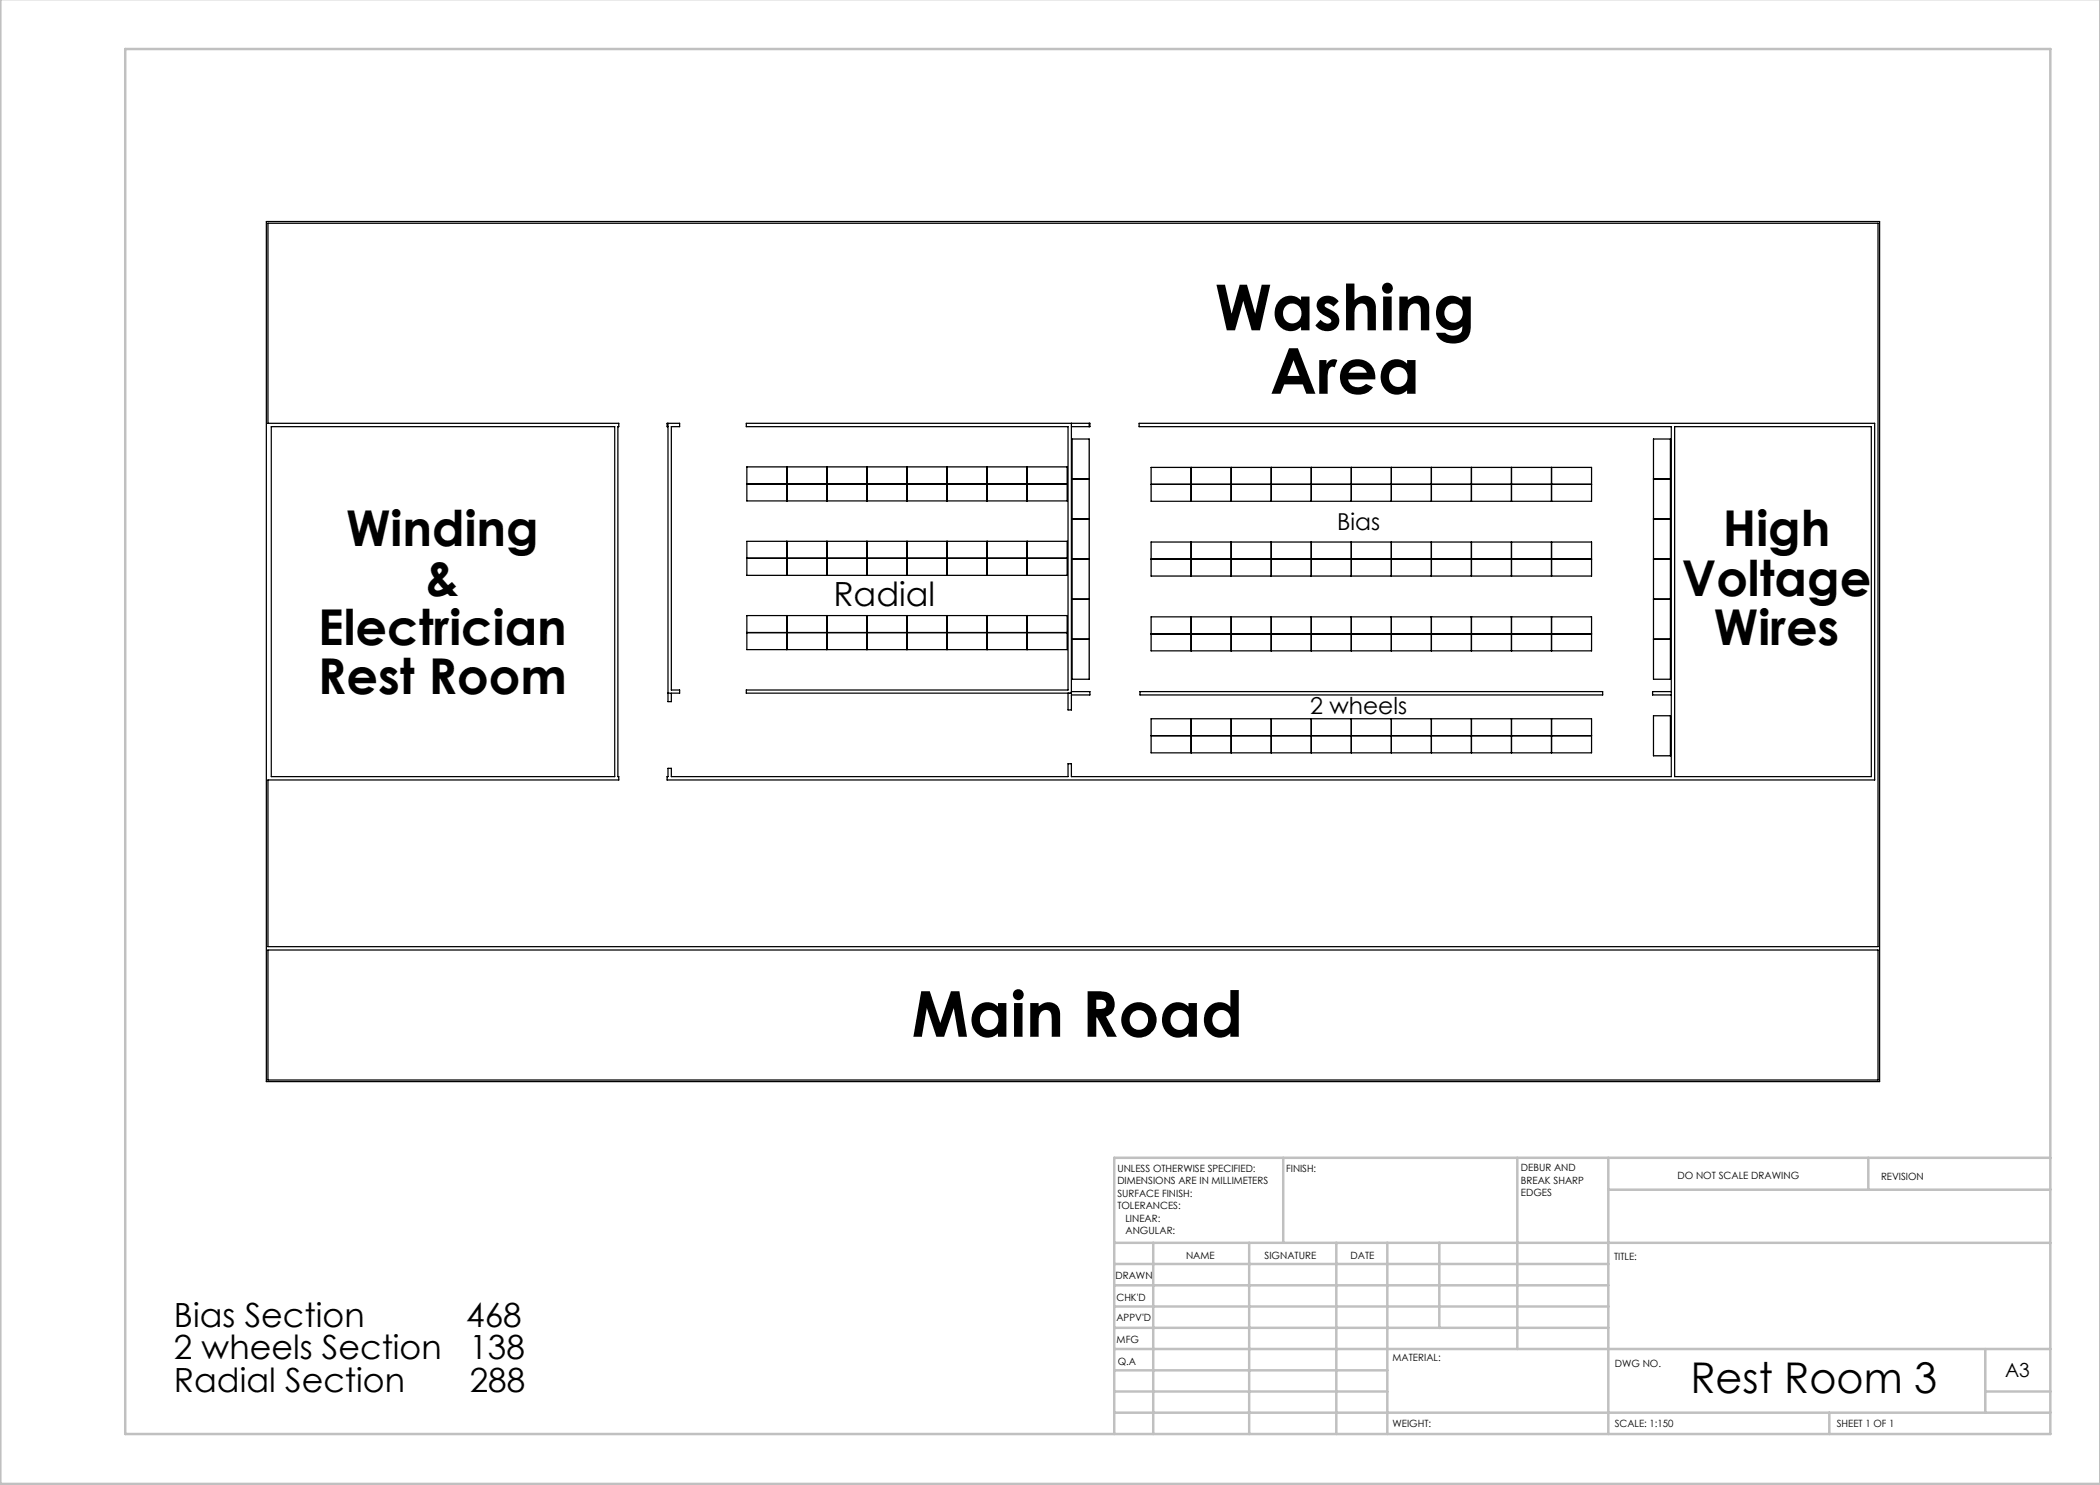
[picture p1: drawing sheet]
<svg xmlns="http://www.w3.org/2000/svg" width="420mm" height="297mm" viewBox="0 0 420 297" stroke-linecap="round" stroke-linejoin="round" font-family="sans-serif">
<defs><g id="words">
<g font-size="12.7">
<text x="242.9" y="66.1">Washing</text>
<text x="254" y="78.8">Area</text>
<text x="182.3" y="207.4">Main Road</text>
</g>
<g font-size="9.9">
<text x="69.2" y="109.3">Winding</text>
<text x="344.6" y="109.3">High</text>
<text x="85.1" y="119.1">&amp;</text>
<text x="336.4" y="119.1">Voltage</text>
<text x="63.6" y="129">Electrician</text>
<text x="342.8" y="129">Wires</text>
<text x="63.6" y="138.9">Rest Room</text>
</g>
<text font-size="8.5" x="338.1" y="278.5">Rest Room 3</text>
<g font-size="6.7">
<text x="166.7" y="121.2">Radial</text>
<text x="34.8" y="265.4">Bias Section</text>
<text x="93.3" y="265.4">468</text>
<text x="34.8" y="271.8">2 wheels Section</text>
<text x="93.9" y="271.8">138</text>
<text x="34.8" y="278.3">Radial Section</text>
<text x="94" y="278.3">288</text>
</g>
<g font-size="4.7">
<text x="267.4" y="106.1">Bias</text>
<text x="262" y="142.8">2 wheels</text>
</g>
<text font-size="3.9" x="401" y="275.4">A3</text>
<g font-size="2">
<text x="223.5" y="234.4">UNLESS OTHERWISE SPECIFIED:</text>
<text x="223.5" y="236.9">DIMENSIONS ARE IN MILLIMETERS</text>
<text x="223.5" y="239.4">SURFACE FINISH:</text>
<text x="257.2" y="234.4">FINISH:</text>
<text x="304.2" y="234.3">DEBUR AND</text>
<text x="304.2" y="236.8">BREAK SHARP</text>
<text x="304.2" y="239.3">EDGES</text>
<text x="335.5" y="235.8">DO NOT SCALE DRAWING</text>
<text x="376.2" y="236">REVISION</text>
<text x="223.5" y="241.9">TOLERANCES:</text>
<text x="225.1" y="244.4">LINEAR:</text>
<text x="225.1" y="246.9">ANGULAR:</text>
<text x="237.2" y="251.8">NAME</text>
<text x="252.9" y="251.7">SIGNATURE</text>
<text x="270.1" y="251.7">DATE</text>
<text x="223.1" y="255.9">DRAWN</text>
<text x="322.8" y="252">TITLE:</text>
<text x="223.3" y="260.1">CHK'D</text>
<text x="223.3" y="264.2">APPV'D</text>
<text x="223.3" y="268.6">MFG</text>
<text x="223.5" y="272.9">Q.A</text>
<text x="278.5" y="272.3">MATERIAL:</text>
<text x="323" y="273.4">DWG NO.</text>
<text x="278.5" y="285.3">WEIGHT:</text>
<text x="323" y="285.4">SCALE: 1:150</text>
<text x="367.4" y="285.4">SHEET 1 OF 1</text>
</g>
</g></defs>
<g fill="none" stroke="#c0c0c0" stroke-width=".5">
<path d="M.1 -.1v296.9h419.9M25 9.8h385.1v277h-385.1zM256.6 231.6v17M303.5 231.6v38.2M321.7 231.6v55.2M321.7 237.9h88.4M373.7 231.6v6.3M410.1 231.6h-187.3v55.2M222.8 248.6h187.3M222.8 257.1h98.9M222.8 252.8h98.9M230.6 248.6v38.2"/>
<path d="M249.8 248.6v38.2M267.3 248.6v38.2M277.5 248.6v38.2M287.9 248.6v17M222.8 265.6h98.9M222.8 261.3h98.9M222.8 278.3h54.7M222.8 274.1h54.7M222.8 269.8h187.3M397.1 278.3h13M397.1 269.8v12.7M222.8 282.5h187.3"/>
<path d="M365.9 282.5v4.3"/>
</g>
<g fill="none" stroke="#000" stroke-width=".25">
<path d="M53.3 44.3h322.6v172h-322.6zM53.6 44.7h322v144.6h-322v-33.3h70.2v-.7h-.2v-70h.2v-.6h-70.2zM54.3 85.3h68.6v70h-68.6zM133.6 85.3h-.2v-.6h2.5v.6h-1.6v52.7h1.6v.6h-2.3M133.6 84.7v55.6h.7v-1.7M149.4 93.4h64v6.8h-64zM149.4 96.8h64M157.4 93.4v6.8M165.4 93.4v6.8M173.4 93.4v6.8M181.4 93.4v6.8M189.4 93.4v6.8"/>
<path d="M197.4 93.4v6.8M205.4 93.4v6.8M214.3 84.7v53.9h-65v-.6h64.3v-52.7h-64.3v-.6h68.7v.6h-3.7M214.4 87.8h3.4v48.1h-3.4zM214.4 95.8h3.4M217.8 84.7v.6M230.2 93.5h88.1v6.8h-88.1zM230.2 96.9h88.1M238.2 93.5v6.8M246.2 93.5v6.8M254.2 93.5v6.8M262.3 93.5v6.8"/>
<path d="M270.3 93.5v6.8M278.3 93.5v6.8M286.3 93.5v6.8M294.3 93.5v6.8M302.3 93.5v6.8M310.3 93.5v6.8M330.7 87.8h3.4v48.1h-3.4zM330.7 95.8h3.4M334.9 85.3h39.4v70h-39.4zM149.4 111.7h64M149.4 108.3h64v6.8h-64zM157.4 108.3v6.8"/>
<path d="M165.4 108.3v6.8M173.4 108.3v6.8M181.4 108.3v6.8M189.4 108.3v6.8M197.4 108.3v6.8M205.4 108.3v6.8M214.4 119.8h3.4M214.4 111.8h3.4M214.4 103.8h3.4M230.2 111.8h88.1M230.2 108.4h88.1v6.8h-88.1zM238.2 108.4v6.8"/>
<path d="M246.2 108.4v6.8M254.2 108.4v6.8M262.3 108.4v6.8M270.3 108.4v6.8M278.3 108.4v6.8M286.3 108.4v6.8M294.3 108.4v6.8M302.3 108.4v6.8M310.3 108.4v6.8M330.7 119.8h3.4M330.7 111.8h3.4M330.7 103.8h3.4"/>
<path d="M149.4 123.1h64v6.8h-64zM149.4 126.5h64M157.4 123.1v6.8M165.4 123.1v6.8M173.4 123.1v6.8M181.4 123.1v6.8M189.4 123.1v6.8M197.4 123.1v6.8M205.4 123.1v6.8M214.3 138.3h3.7v.7h-3.7v3h-.7v-3.4M214.4 127.8h3.4M228 138.3h92.5v.7h-92.5z"/>
<path d="M230.2 126.8h88.1M230.2 123.4h88.1v6.8h-88.1zM238.2 123.4v6.8M246.2 123.4v6.8M254.2 123.4v6.8M262.3 123.4v6.8M270.3 123.4v6.8M278.3 123.4v6.8M286.3 123.4v6.8M294.3 123.4v6.8M302.3 123.4v6.8M310.3 123.4v6.8"/>
<path d="M330.7 127.8h3.4M334.3 138.3h-3.8v.7h3.8M133.6 153.7h.7v1.6h79.3v-2.6h.7v2.6h120v-70h-106.5v-.6h147.1v71.3h-241.5v-.7h.2zM230.2 143.8h88.1v6.8h-88.1zM230.2 147.1h88.1M238.2 143.8v6.8M246.2 143.8v6.8M254.2 143.8v6.8M262.3 143.8v6.8M270.3 143.8v6.8M278.3 143.8v6.8M286.3 143.8v6.8"/>
<path d="M294.3 143.8v6.8M302.3 143.8v6.8M310.3 143.8v6.8M330.7 143.2h3.4v8h-3.4zM53.6 190h322v26h-322z"/>
</g>
<use href="#words"/>
</svg>
